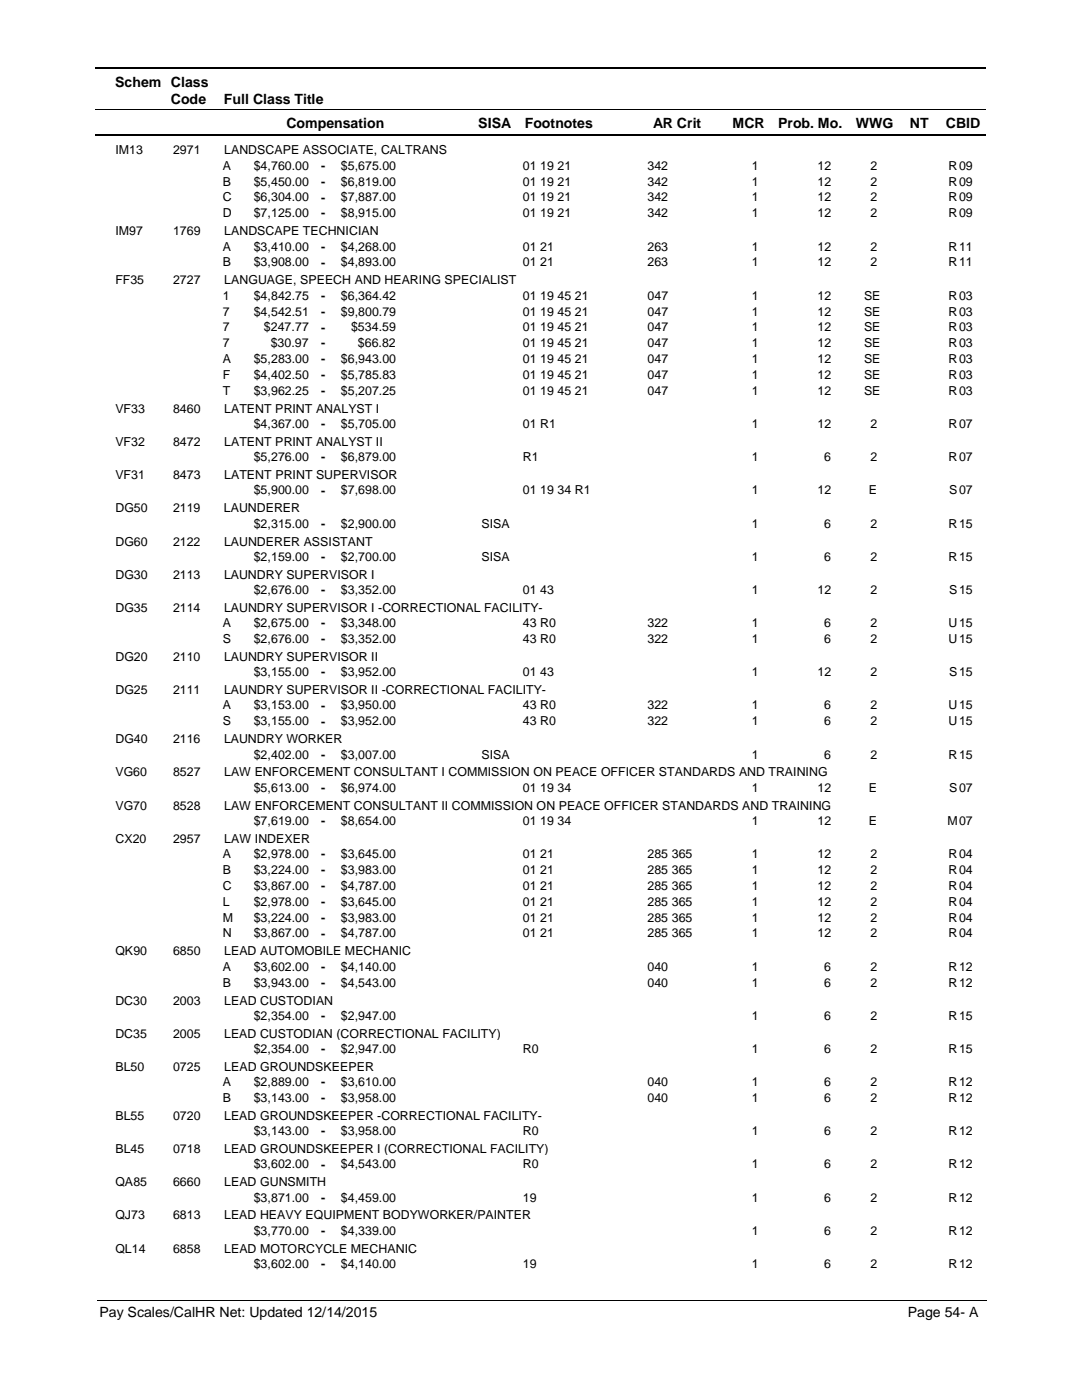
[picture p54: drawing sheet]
<svg xmlns="http://www.w3.org/2000/svg" width="216mm" height="279mm" viewBox="0 0 216 279" stroke-linecap="round" stroke-linejoin="round" font-family="sans-serif">
<defs><g id="words">
<g font-size="2.8">
<text x="23" y="17.3">Schem Class</text>
<text x="34.1" y="20.7">Code</text>
<text x="44.7" y="20.7">Full Class Title</text>
<text x="57.2" y="25.6">Compensation</text>
<text x="95.4" y="25.6">SISA</text>
<text x="104.7" y="25.6">Footnotes</text>
<text x="130.3" y="25.6">AR Crit</text>
<text x="146.2" y="25.6">MCR</text>
<text x="155.3" y="25.6">Prob. Mo.</text>
<text x="170.8" y="25.6">WWG</text>
<text x="181.5" y="25.6">NT</text>
<text x="188.7" y="25.6">CBID</text>
<text x="19.9" y="262.9">Pay Scales/CalHR Net: Updated 12/14/2015</text>
<text x="181.1" y="262.9">Page 54- A</text>
</g>
<g font-size="2.5">
<text x="23" y="30.8">IM13</text>
<text x="34.5" y="30.8">2971</text>
<text x="44.5" y="33.9">A</text>
<text x="44.7" y="30.8">LANDSCAPE ASSOCIATE, CALTRANS</text>
<text x="50.6" y="33.9">$4,760.00</text>
<text x="64.1" y="33.9">-</text>
<text x="68" y="33.9">$5,675.00</text>
<text x="104.3" y="33.9">01 19 21</text>
<text x="129.2" y="33.9">342</text>
<text x="150" y="33.9">1</text>
<text x="163.1" y="33.9">12</text>
<text x="173.7" y="33.9">2</text>
<text x="189.3" y="33.9">R</text>
<text x="191.4" y="33.9">09</text>
<text x="44.5" y="37">B</text>
<text x="44.5" y="40.2">C</text>
<text x="50.6" y="37">$5,450.00</text>
<text x="50.6" y="40.2">$6,304.00</text>
<text x="64.1" y="37.1">-</text>
<text x="64.1" y="40.2">-</text>
<text x="68" y="37">$6,819.00</text>
<text x="68" y="40.2">$7,887.00</text>
<text x="104.3" y="37">01 19 21</text>
<text x="104.3" y="40.2">01 19 21</text>
<text x="129.2" y="37">342</text>
<text x="129.2" y="40.2">342</text>
<text x="150" y="40.2">1</text>
<text x="150" y="37">1</text>
<text x="163.1" y="37">12</text>
<text x="163.1" y="40.2">12</text>
<text x="173.7" y="37">2</text>
<text x="173.7" y="40.2">2</text>
<text x="189.3" y="40.2">R</text>
<text x="189.3" y="37">R</text>
<text x="191.4" y="37">09</text>
<text x="191.4" y="40.2">09</text>
<text x="23" y="46.9">IM97</text>
<text x="34.5" y="46.9">1769</text>
<text x="44.5" y="43.4">D</text>
<text x="44.7" y="46.9">LANDSCAPE TECHNICIAN</text>
<text x="50.6" y="43.4">$7,125.00</text>
<text x="64.1" y="43.4">-</text>
<text x="68" y="43.4">$8,915.00</text>
<text x="104.3" y="43.4">01 19 21</text>
<text x="129.2" y="43.4">342</text>
<text x="150" y="43.4">1</text>
<text x="163.1" y="43.4">12</text>
<text x="173.7" y="43.4">2</text>
<text x="189.3" y="43.4">R</text>
<text x="191.4" y="43.4">09</text>
<text x="44.5" y="50">A</text>
<text x="44.5" y="53.1">B</text>
<text x="50.6" y="50">$3,410.00</text>
<text x="50.6" y="53.1">$3,908.00</text>
<text x="64.1" y="50">-</text>
<text x="64.1" y="53.2">-</text>
<text x="68" y="50">$4,268.00</text>
<text x="68" y="53.1">$4,893.00</text>
<text x="104.3" y="50">01 21</text>
<text x="104.3" y="53.1">01 21</text>
<text x="129.2" y="50">263</text>
<text x="129.2" y="53.1">263</text>
<text x="150" y="53.1">1</text>
<text x="150" y="50">1</text>
<text x="163.1" y="50">12</text>
<text x="163.1" y="53.1">12</text>
<text x="173.7" y="50">2</text>
<text x="173.7" y="53.1">2</text>
<text x="189.3" y="53.1">R</text>
<text x="189.3" y="50">R</text>
<text x="191.4" y="50">11</text>
<text x="191.4" y="53.1">11</text>
<text x="23" y="56.7">FF35</text>
<text x="34.5" y="56.7">2727</text>
<text x="44.5" y="59.8">1</text>
<text x="44.7" y="56.7">LANGUAGE, SPEECH AND HEARING SPECIALIST</text>
<text x="50.6" y="59.8">$4,842.75</text>
<text x="64.1" y="59.8">-</text>
<text x="68" y="59.8">$6,364.42</text>
<text x="104.3" y="59.8">01 19 45 21</text>
<text x="129.2" y="59.8">047</text>
<text x="150" y="59.8">1</text>
<text x="163.1" y="59.8">12</text>
<text x="172.4" y="59.8">SE</text>
<text x="189.3" y="59.8">R</text>
<text x="191.4" y="59.8">03</text>
<text x="44.5" y="63">7</text>
<text x="50.6" y="63">$4,542.51</text>
<text x="64.1" y="63">-</text>
<text x="68" y="63">$9,800.79</text>
<text x="104.3" y="63">01 19 45 21</text>
<text x="129.2" y="63">047</text>
<text x="150" y="63">1</text>
<text x="163.1" y="63">12</text>
<text x="172.4" y="63">SE</text>
<text x="189.3" y="63">R</text>
<text x="191.4" y="63">03</text>
<text x="44.5" y="66.1">7</text>
<text x="44.5" y="69.3">7</text>
<text x="52.7" y="66.1">$247.77</text>
<text x="54" y="69.3">$30.97</text>
<text x="64.1" y="66.2">-</text>
<text x="64.1" y="69.3">-</text>
<text x="70" y="66.1">$534.59</text>
<text x="71.4" y="69.3">$66.82</text>
<text x="104.3" y="69.3">01 19 45 21</text>
<text x="104.3" y="66.1">01 19 45 21</text>
<text x="129.2" y="69.3">047</text>
<text x="129.2" y="66.1">047</text>
<text x="150" y="69.3">1</text>
<text x="150" y="66.1">1</text>
<text x="163.1" y="66.1">12</text>
<text x="163.1" y="69.3">12</text>
<text x="172.4" y="69.3">SE</text>
<text x="172.4" y="66.1">SE</text>
<text x="189.3" y="69.3">R</text>
<text x="189.3" y="66.1">R</text>
<text x="191.4" y="66.1">03</text>
<text x="191.4" y="69.3">03</text>
<text x="44.5" y="72.5">A</text>
<text x="44.5" y="75.6">F</text>
<text x="50.6" y="72.5">$5,283.00</text>
<text x="50.6" y="75.6">$4,402.50</text>
<text x="64.1" y="72.5">-</text>
<text x="64.1" y="75.7">-</text>
<text x="68" y="75.6">$5,785.83</text>
<text x="68" y="72.5">$6,943.00</text>
<text x="104.3" y="75.6">01 19 45 21</text>
<text x="104.3" y="72.5">01 19 45 21</text>
<text x="129.2" y="75.6">047</text>
<text x="129.2" y="72.5">047</text>
<text x="150" y="72.5">1</text>
<text x="150" y="75.6">1</text>
<text x="163.1" y="72.5">12</text>
<text x="163.1" y="75.6">12</text>
<text x="172.4" y="75.6">SE</text>
<text x="172.4" y="72.5">SE</text>
<text x="189.3" y="72.5">R</text>
<text x="189.3" y="75.6">R</text>
<text x="191.4" y="72.5">03</text>
<text x="191.4" y="75.6">03</text>
<text x="23" y="82.4">VF33</text>
<text x="34.5" y="82.4">8460</text>
<text x="44.5" y="78.8">T</text>
<text x="44.7" y="82.4">LATENT PRINT ANALYST I</text>
<text x="50.6" y="78.8">$3,962.25</text>
<text x="64.1" y="78.8">-</text>
<text x="68" y="78.8">$5,207.25</text>
<text x="104.3" y="78.8">01 19 45 21</text>
<text x="129.2" y="78.8">047</text>
<text x="150" y="78.8">1</text>
<text x="163.1" y="78.8">12</text>
<text x="172.4" y="78.8">SE</text>
<text x="189.3" y="78.8">R</text>
<text x="191.4" y="78.8">03</text>
<text x="23" y="89">VF32</text>
<text x="34.5" y="89">8472</text>
<text x="44.7" y="89">LATENT PRINT ANALYST II</text>
<text x="50.6" y="85.4">$4,367.00</text>
<text x="64.1" y="85.5">-</text>
<text x="68" y="85.4">$5,705.00</text>
<text x="104.3" y="85.4">01 R1</text>
<text x="150" y="85.4">1</text>
<text x="163.1" y="85.4">12</text>
<text x="173.7" y="85.4">2</text>
<text x="189.3" y="85.4">R</text>
<text x="191.4" y="85.4">07</text>
<text x="23" y="95.6">VF31</text>
<text x="34.5" y="95.6">8473</text>
<text x="44.7" y="95.6">LATENT PRINT SUPERVISOR</text>
<text x="50.6" y="92.1">$5,276.00</text>
<text x="64.1" y="92.1">-</text>
<text x="68" y="92.1">$6,879.00</text>
<text x="104.3" y="92.1">R1</text>
<text x="150" y="92.1">1</text>
<text x="164.5" y="92.1">6</text>
<text x="173.7" y="92.1">2</text>
<text x="189.3" y="92.1">R</text>
<text x="191.4" y="92.1">07</text>
<text x="50.6" y="98.7">$5,900.00</text>
<text x="64.1" y="98.7">-</text>
<text x="68" y="98.7">$7,698.00</text>
<text x="104.3" y="98.7">01 19 34 R1</text>
<text x="150" y="98.7">1</text>
<text x="163.1" y="98.7">12</text>
<text x="173.4" y="98.7">E</text>
<text x="189.4" y="98.7">S</text>
<text x="191.4" y="98.7">07</text>
<text x="23" y="102.3">DG50</text>
<text x="34.5" y="102.3">2119</text>
<text x="44.7" y="102.3">LAUNDERER</text>
<text x="50.6" y="105.3">$2,315.00</text>
<text x="64.1" y="105.3">-</text>
<text x="68" y="105.3">$2,900.00</text>
<text x="96.1" y="105.3">SISA</text>
<text x="150" y="105.3">1</text>
<text x="164.5" y="105.3">6</text>
<text x="173.7" y="105.3">2</text>
<text x="189.3" y="105.3">R</text>
<text x="191.4" y="105.3">15</text>
<text x="23" y="108.9">DG60</text>
<text x="34.5" y="108.9">2122</text>
<text x="44.7" y="108.9">LAUNDERER ASSISTANT</text>
<text x="50.6" y="111.9">$2,159.00</text>
<text x="64.1" y="112">-</text>
<text x="68" y="111.9">$2,700.00</text>
<text x="96.1" y="111.9">SISA</text>
<text x="150" y="111.9">1</text>
<text x="164.5" y="111.9">6</text>
<text x="173.7" y="111.9">2</text>
<text x="189.3" y="111.9">R</text>
<text x="191.4" y="111.9">15</text>
<text x="23" y="115.5">DG30</text>
<text x="34.5" y="115.5">2113</text>
<text x="44.7" y="115.5">LAUNDRY SUPERVISOR I</text>
<text x="50.6" y="118.6">$2,676.00</text>
<text x="64.1" y="118.6">-</text>
<text x="68" y="118.6">$3,352.00</text>
<text x="104.3" y="118.6">01 43</text>
<text x="150" y="118.6">1</text>
<text x="163.1" y="118.6">12</text>
<text x="173.7" y="118.6">2</text>
<text x="189.4" y="118.6">S</text>
<text x="191.4" y="118.6">15</text>
<text x="23" y="122.1">DG35</text>
<text x="34.5" y="122.1">2114</text>
<text x="44.5" y="125.2">A</text>
<text x="44.7" y="122.1">LAUNDRY SUPERVISOR I -CORRECTIONAL FACILITY-</text>
<text x="50.6" y="125.2">$2,675.00</text>
<text x="64.1" y="125.2">-</text>
<text x="68" y="125.2">$3,348.00</text>
<text x="104.3" y="125.2">43 R0</text>
<text x="129.2" y="125.2">322</text>
<text x="150" y="125.2">1</text>
<text x="164.5" y="125.2">6</text>
<text x="173.7" y="125.2">2</text>
<text x="189.3" y="125.2">U</text>
<text x="191.4" y="125.2">15</text>
<text x="23" y="131.9">DG20</text>
<text x="34.5" y="131.9">2110</text>
<text x="44.5" y="128.3">S</text>
<text x="44.7" y="131.9">LAUNDRY SUPERVISOR II</text>
<text x="50.6" y="128.3">$2,676.00</text>
<text x="64.1" y="128.4">-</text>
<text x="68" y="128.3">$3,352.00</text>
<text x="104.3" y="128.3">43 R0</text>
<text x="129.2" y="128.3">322</text>
<text x="150" y="128.3">1</text>
<text x="164.5" y="128.3">6</text>
<text x="173.7" y="128.3">2</text>
<text x="189.3" y="128.3">U</text>
<text x="191.4" y="128.3">15</text>
<text x="50.6" y="135">$3,155.00</text>
<text x="64.1" y="135">-</text>
<text x="68" y="135">$3,952.00</text>
<text x="104.3" y="135">01 43</text>
<text x="150" y="135">1</text>
<text x="163.1" y="135">12</text>
<text x="173.7" y="135">2</text>
<text x="189.4" y="135">S</text>
<text x="191.4" y="135">15</text>
<text x="23" y="138.5">DG25</text>
<text x="34.5" y="138.5">2111</text>
<text x="44.5" y="141.6">A</text>
<text x="44.7" y="138.5">LAUNDRY SUPERVISOR II -CORRECTIONAL FACILITY-</text>
<text x="50.6" y="141.6">$3,153.00</text>
<text x="64.1" y="141.6">-</text>
<text x="68" y="141.6">$3,950.00</text>
<text x="104.3" y="141.6">43 R0</text>
<text x="129.2" y="141.6">322</text>
<text x="150" y="141.6">1</text>
<text x="164.5" y="141.6">6</text>
<text x="173.7" y="141.6">2</text>
<text x="189.3" y="141.6">U</text>
<text x="191.4" y="141.6">15</text>
<text x="23" y="148.3">DG40</text>
<text x="34.5" y="148.3">2116</text>
<text x="44.5" y="144.8">S</text>
<text x="44.7" y="148.3">LAUNDRY WORKER</text>
<text x="50.6" y="144.8">$3,155.00</text>
<text x="64.1" y="144.8">-</text>
<text x="68" y="144.8">$3,952.00</text>
<text x="104.3" y="144.8">43 R0</text>
<text x="129.2" y="144.8">322</text>
<text x="150" y="144.8">1</text>
<text x="164.5" y="144.8">6</text>
<text x="173.7" y="144.8">2</text>
<text x="189.3" y="144.8">U</text>
<text x="191.4" y="144.8">15</text>
<text x="23" y="155">VG60</text>
<text x="34.5" y="155">8527</text>
<text x="44.7" y="155">LAW ENFORCEMENT CONSULTANT I COMMISSION ON PEACE OFFICER STANDARDS AND TRAINING</text>
<text x="50.6" y="151.4">$2,402.00</text>
<text x="64.1" y="151.4">-</text>
<text x="68" y="151.4">$3,007.00</text>
<text x="96.1" y="151.4">SISA</text>
<text x="150" y="151.4">1</text>
<text x="164.5" y="151.4">6</text>
<text x="173.7" y="151.4">2</text>
<text x="189.3" y="151.4">R</text>
<text x="191.4" y="151.4">15</text>
<text x="23" y="161.6">VG70</text>
<text x="34.5" y="161.6">8528</text>
<text x="44.7" y="161.6">LAW ENFORCEMENT CONSULTANT II COMMISSION ON PEACE OFFICER STANDARDS AND TRAINING</text>
<text x="50.6" y="158">$5,613.00</text>
<text x="64.1" y="158">-</text>
<text x="68" y="158">$6,974.00</text>
<text x="104.3" y="158">01 19 34</text>
<text x="150" y="158">1</text>
<text x="163.1" y="158">12</text>
<text x="173.4" y="158">E</text>
<text x="189.4" y="158">S</text>
<text x="191.4" y="158">07</text>
<text x="50.6" y="164.6">$7,619.00</text>
<text x="64.1" y="164.7">-</text>
<text x="68" y="164.6">$8,654.00</text>
<text x="104.3" y="164.6">01 19 34</text>
<text x="150" y="164.6">1</text>
<text x="163.1" y="164.6">12</text>
<text x="173.4" y="164.6">E</text>
<text x="189.1" y="164.6">M</text>
<text x="191.4" y="164.6">07</text>
<text x="23" y="168.2">CX20</text>
<text x="34.5" y="168.2">2957</text>
<text x="44.5" y="171.2">A</text>
<text x="44.7" y="168.2">LAW INDEXER</text>
<text x="50.6" y="171.2">$2,978.00</text>
<text x="64.1" y="171.3">-</text>
<text x="68" y="171.2">$3,645.00</text>
<text x="104.3" y="171.2">01 21</text>
<text x="129.2" y="171.2">285 365</text>
<text x="150" y="171.2">1</text>
<text x="163.1" y="171.2">12</text>
<text x="173.7" y="171.2">2</text>
<text x="189.3" y="171.2">R</text>
<text x="191.4" y="171.2">04</text>
<text x="44.5" y="174.4">B</text>
<text x="44.5" y="177.6">C</text>
<text x="50.6" y="174.4">$3,224.00</text>
<text x="50.6" y="177.6">$3,867.00</text>
<text x="64.1" y="174.5">-</text>
<text x="64.1" y="177.6">-</text>
<text x="68" y="177.6">$4,787.00</text>
<text x="68" y="174.4">$3,983.00</text>
<text x="104.3" y="177.6">01 21</text>
<text x="104.3" y="174.4">01 21</text>
<text x="129.2" y="177.6">285 365</text>
<text x="129.2" y="174.4">285 365</text>
<text x="150" y="174.4">1</text>
<text x="150" y="177.6">1</text>
<text x="163.1" y="174.4">12</text>
<text x="163.1" y="177.6">12</text>
<text x="173.7" y="177.6">2</text>
<text x="173.7" y="174.4">2</text>
<text x="189.3" y="174.4">R</text>
<text x="189.3" y="177.6">R</text>
<text x="191.4" y="174.4">04</text>
<text x="191.4" y="177.6">04</text>
<text x="44.5" y="180.8">L</text>
<text x="44.5" y="183.9">M</text>
<text x="50.6" y="180.8">$2,978.00</text>
<text x="50.6" y="183.9">$3,224.00</text>
<text x="64.1" y="180.8">-</text>
<text x="64.1" y="184">-</text>
<text x="68" y="180.8">$3,645.00</text>
<text x="68" y="183.9">$3,983.00</text>
<text x="104.3" y="180.8">01 21</text>
<text x="104.3" y="183.9">01 21</text>
<text x="129.2" y="180.8">285 365</text>
<text x="129.2" y="183.9">285 365</text>
<text x="150" y="180.8">1</text>
<text x="150" y="183.9">1</text>
<text x="163.1" y="180.8">12</text>
<text x="163.1" y="183.9">12</text>
<text x="173.7" y="180.8">2</text>
<text x="173.7" y="183.9">2</text>
<text x="189.3" y="180.8">R</text>
<text x="189.3" y="183.9">R</text>
<text x="191.4" y="180.8">04</text>
<text x="191.4" y="183.9">04</text>
<text x="23" y="190.7">QK90</text>
<text x="34.5" y="190.7">6850</text>
<text x="44.5" y="187.1">N</text>
<text x="44.7" y="190.7">LEAD AUTOMOBILE MECHANIC</text>
<text x="50.6" y="187.1">$3,867.00</text>
<text x="64.1" y="187.1">-</text>
<text x="68" y="187.1">$4,787.00</text>
<text x="104.3" y="187.1">01 21</text>
<text x="129.2" y="187.1">285 365</text>
<text x="150" y="187.1">1</text>
<text x="163.1" y="187.1">12</text>
<text x="173.7" y="187.1">2</text>
<text x="189.3" y="187.1">R</text>
<text x="191.4" y="187.1">04</text>
<text x="44.5" y="193.7">A</text>
<text x="44.5" y="196.9">B</text>
<text x="50.6" y="193.7">$3,602.00</text>
<text x="50.6" y="196.9">$3,943.00</text>
<text x="64.1" y="193.7">-</text>
<text x="64.1" y="196.9">-</text>
<text x="68" y="193.7">$4,140.00</text>
<text x="68" y="196.9">$4,543.00</text>
<text x="129.2" y="193.7">040</text>
<text x="129.2" y="196.9">040</text>
<text x="150" y="193.7">1</text>
<text x="150" y="196.9">1</text>
<text x="164.5" y="193.7">6</text>
<text x="164.5" y="196.9">6</text>
<text x="173.7" y="193.7">2</text>
<text x="173.7" y="196.9">2</text>
<text x="189.3" y="193.7">R</text>
<text x="189.3" y="196.9">R</text>
<text x="191.4" y="193.7">12</text>
<text x="191.4" y="196.9">12</text>
<text x="23" y="200.5">DC30</text>
<text x="34.5" y="200.5">2003</text>
<text x="44.7" y="200.5">LEAD CUSTODIAN</text>
<text x="50.6" y="203.5">$2,354.00</text>
<text x="64.1" y="203.6">-</text>
<text x="68" y="203.5">$2,947.00</text>
<text x="150" y="203.5">1</text>
<text x="164.5" y="203.5">6</text>
<text x="173.7" y="203.5">2</text>
<text x="189.3" y="203.5">R</text>
<text x="191.4" y="203.5">15</text>
<text x="23" y="207.1">DC35</text>
<text x="34.5" y="207.1">2005</text>
<text x="44.7" y="207.1">LEAD CUSTODIAN (CORRECTIONAL FACILITY)</text>
<text x="23" y="213.7">BL50</text>
<text x="34.5" y="213.7">0725</text>
<text x="44.7" y="213.7">LEAD GROUNDSKEEPER</text>
<text x="50.6" y="210.1">$2,354.00</text>
<text x="64.1" y="210.2">-</text>
<text x="68" y="210.1">$2,947.00</text>
<text x="104.3" y="210.1">R0</text>
<text x="150" y="210.1">1</text>
<text x="164.5" y="210.1">6</text>
<text x="173.7" y="210.1">2</text>
<text x="189.3" y="210.1">R</text>
<text x="191.4" y="210.1">15</text>
<text x="44.5" y="216.7">A</text>
<text x="44.5" y="219.9">B</text>
<text x="50.6" y="216.7">$2,889.00</text>
<text x="50.6" y="219.9">$3,143.00</text>
<text x="64.1" y="216.8">-</text>
<text x="64.1" y="219.9">-</text>
<text x="68" y="216.7">$3,610.00</text>
<text x="68" y="219.9">$3,958.00</text>
<text x="129.2" y="216.7">040</text>
<text x="129.2" y="219.9">040</text>
<text x="150" y="216.7">1</text>
<text x="150" y="219.9">1</text>
<text x="164.5" y="216.7">6</text>
<text x="164.5" y="219.9">6</text>
<text x="173.7" y="216.7">2</text>
<text x="173.7" y="219.9">2</text>
<text x="189.3" y="216.7">R</text>
<text x="189.3" y="219.9">R</text>
<text x="191.4" y="216.7">12</text>
<text x="191.4" y="219.9">12</text>
<text x="23" y="223.5">BL55</text>
<text x="34.5" y="223.5">0720</text>
<text x="44.7" y="223.5">LEAD GROUNDSKEEPER -CORRECTIONAL FACILITY-</text>
<text x="50.6" y="226.6">$3,143.00</text>
<text x="64.1" y="226.6">-</text>
<text x="68" y="226.6">$3,958.00</text>
<text x="104.3" y="226.6">R0</text>
<text x="150" y="226.6">1</text>
<text x="164.5" y="226.6">6</text>
<text x="173.7" y="226.6">2</text>
<text x="189.3" y="226.6">R</text>
<text x="191.4" y="226.6">12</text>
<text x="23" y="230.1">BL45</text>
<text x="34.5" y="230.1">0718</text>
<text x="44.7" y="230.1">LEAD GROUNDSKEEPER I (CORRECTIONAL FACILITY)</text>
<text x="50.6" y="233.2">$3,602.00</text>
<text x="64.1" y="233.2">-</text>
<text x="68" y="233.2">$4,543.00</text>
<text x="104.3" y="233.2">R0</text>
<text x="150" y="233.2">1</text>
<text x="164.5" y="233.2">6</text>
<text x="173.7" y="233.2">2</text>
<text x="189.3" y="233.2">R</text>
<text x="191.4" y="233.2">12</text>
<text x="23" y="236.7">QA85</text>
<text x="34.5" y="236.7">6660</text>
<text x="44.7" y="236.7">LEAD GUNSMITH</text>
<text x="50.6" y="239.8">$3,871.00</text>
<text x="64.1" y="239.8">-</text>
<text x="68" y="239.8">$4,459.00</text>
<text x="104.3" y="239.8">19</text>
<text x="150" y="239.8">1</text>
<text x="164.5" y="239.8">6</text>
<text x="173.7" y="239.8">2</text>
<text x="189.3" y="239.8">R</text>
<text x="191.4" y="239.8">12</text>
<text x="23" y="243.4">QJ73</text>
<text x="34.5" y="243.4">6813</text>
<text x="44.7" y="243.4">LEAD HEAVY EQUIPMENT BODYWORKER/PAINTER</text>
<text x="23" y="250">QL14</text>
<text x="34.5" y="250">6858</text>
<text x="44.7" y="250">LEAD MOTORCYCLE MECHANIC</text>
<text x="50.6" y="246.4">$3,770.00</text>
<text x="64.1" y="246.5">-</text>
<text x="68" y="246.4">$4,339.00</text>
<text x="150" y="246.4">1</text>
<text x="164.5" y="246.4">6</text>
<text x="173.7" y="246.4">2</text>
<text x="189.3" y="246.4">R</text>
<text x="191.4" y="246.4">12</text>
<text x="50.6" y="253">$3,602.00</text>
<text x="64.1" y="253.1">-</text>
<text x="68" y="253">$4,140.00</text>
<text x="104.3" y="253">19</text>
<text x="150" y="253">1</text>
<text x="164.5" y="253">6</text>
<text x="173.7" y="253">2</text>
<text x="189.3" y="253">R</text>
<text x="191.4" y="253">12</text>
</g>
</g></defs>
<path d="M19 13.5h177.8M19 27h177.8" fill="none" stroke="#000" stroke-width=".36"/>
<path d="M19 21.8h177.8" fill="none" stroke="#000" stroke-width=".2"/>
<g fill="#fff">
<path d="M46.9 31.2h16.3v3h-16.3z"/>
<path d="M191 31.2h4.2v3h-4.2z"/>
<path d="M46.9 34.4h16.3v3h-16.3z"/>
<path d="M191 34.4h4.2v3h-4.2z"/>
<path d="M46.9 37.6h16.3v3h-16.3z"/>
<path d="M191 37.6h4.2v3h-4.2z"/>
<path d="M46.9 40.7h16.3v3h-16.3z"/>
<path d="M191 40.7h4.2v3h-4.2z"/>
<path d="M46.9 47.4h16.3v2.9h-16.3z"/>
<path d="M191 47.4h4.2v2.9h-4.2z"/>
<path d="M46.9 50.5h16.3v3h-16.3z"/>
<path d="M191 50.5h4.2v3h-4.2z"/>
<path d="M46.9 57.2h16.3v2.9h-16.3z"/>
<path d="M191 57.2h4.2v2.9h-4.2z"/>
<path d="M46.9 60.3h16.3v3h-16.3z"/>
<path d="M191 60.3h4.2v3h-4.2z"/>
<path d="M46.9 63.5h16.3v3h-16.3z"/>
<path d="M191 63.5h4.2v3h-4.2z"/>
<path d="M46.9 66.7h16.3v3h-16.3z"/>
<path d="M191 66.7h4.2v3h-4.2z"/>
<path d="M46.9 69.8h16.3v3h-16.3z"/>
<path d="M191 69.8h4.2v3h-4.2z"/>
<path d="M46.9 73h16.3v3h-16.3z"/>
<path d="M191 73h4.2v3h-4.2z"/>
<path d="M46.9 76.2h16.3v3h-16.3z"/>
<path d="M191 76.2h4.2v3h-4.2z"/>
<path d="M46.9 82.8h16.3v3h-16.3z"/>
<path d="M191 82.8h4.2v3h-4.2z"/>
<path d="M46.9 89.4h16.3v3h-16.3z"/>
<path d="M191 89.4h4.2v3h-4.2z"/>
<path d="M46.9 96.1h16.3v2.9h-16.3z"/>
<path d="M191 96.1h4.2v2.9h-4.2z"/>
<path d="M46.9 102.7h16.3v2.9h-16.3z"/>
<path d="M191 102.7h4.2v2.9h-4.2z"/>
<path d="M46.9 109.3h16.3v3h-16.3z"/>
<path d="M191 109.3h4.2v3h-4.2z"/>
<path d="M46.9 115.9h16.3v3h-16.3z"/>
<path d="M191 115.9h4.2v3h-4.2z"/>
<path d="M46.9 122.5h16.3v3h-16.3z"/>
<path d="M191 122.5h4.2v3h-4.2z"/>
<path d="M46.9 125.7h16.3v3h-16.3z"/>
<path d="M191 125.7h4.2v3h-4.2z"/>
<path d="M46.9 132.3h16.3v3h-16.3z"/>
<path d="M191 132.3h4.2v3h-4.2z"/>
<path d="M46.9 139h16.3v2.9h-16.3z"/>
<path d="M191 139h4.2v2.9h-4.2z"/>
<path d="M46.9 142.1h16.3v3h-16.3z"/>
<path d="M191 142.1h4.2v3h-4.2z"/>
<path d="M46.9 148.8h16.3v2.9h-16.3z"/>
<path d="M191 148.8h4.2v2.9h-4.2z"/>
<path d="M46.9 155.4h16.3v2.9h-16.3z"/>
<path d="M191 155.4h4.2v2.9h-4.2z"/>
<path d="M46.9 162h16.3v3h-16.3z"/>
<path d="M191 162h4.2v3h-4.2z"/>
<path d="M46.9 168.6h16.3v3h-16.3z"/>
<path d="M191 168.6h4.2v3h-4.2z"/>
<path d="M46.9 171.8h16.3v3h-16.3z"/>
<path d="M191 171.8h4.2v3h-4.2z"/>
<path d="M46.9 175h16.3v2.9h-16.3z"/>
<path d="M191 175h4.2v2.9h-4.2z"/>
<path d="M46.9 178.1h16.3v3h-16.3z"/>
<path d="M191 178.1h4.2v3h-4.2z"/>
<path d="M46.9 181.3h16.3v3h-16.3z"/>
<path d="M191 181.3h4.2v3h-4.2z"/>
<path d="M46.9 184.5h16.3v3h-16.3z"/>
<path d="M191 184.5h4.2v3h-4.2z"/>
<path d="M46.9 191.1h16.3v3h-16.3z"/>
<path d="M191 191.1h4.2v3h-4.2z"/>
<path d="M46.9 194.3h16.3v2.9h-16.3z"/>
<path d="M191 194.3h4.2v2.9h-4.2z"/>
<path d="M46.9 200.9h16.3v3h-16.3z"/>
<path d="M191 200.9h4.2v3h-4.2z"/>
<path d="M46.9 207.5h16.3v3h-16.3z"/>
<path d="M191 207.5h4.2v3h-4.2z"/>
<path d="M46.9 214.1h16.3v3h-16.3z"/>
<path d="M191 214.1h4.2v3h-4.2z"/>
<path d="M46.9 217.3h16.3v3h-16.3z"/>
<path d="M191 217.3h4.2v3h-4.2z"/>
<path d="M46.9 223.9h16.3v3h-16.3z"/>
<path d="M191 223.9h4.2v3h-4.2z"/>
<path d="M46.9 230.5h16.3v3h-16.3z"/>
<path d="M191 230.5h4.2v3h-4.2z"/>
<path d="M46.9 237.2h16.3v2.9h-16.3z"/>
<path d="M191 237.2h4.2v2.9h-4.2z"/>
<path d="M46.9 243.8h16.3v3h-16.3z"/>
<path d="M191 243.8h4.2v3h-4.2z"/>
<path d="M46.9 250.4h16.3v3h-16.3z"/>
<path d="M191 250.4h4.2v3h-4.2z"/>
</g>
<path d="M19.4 259.6h177.4" fill="none" stroke="#000" stroke-width=".2"/>
<use href="#words"/>
</svg>
